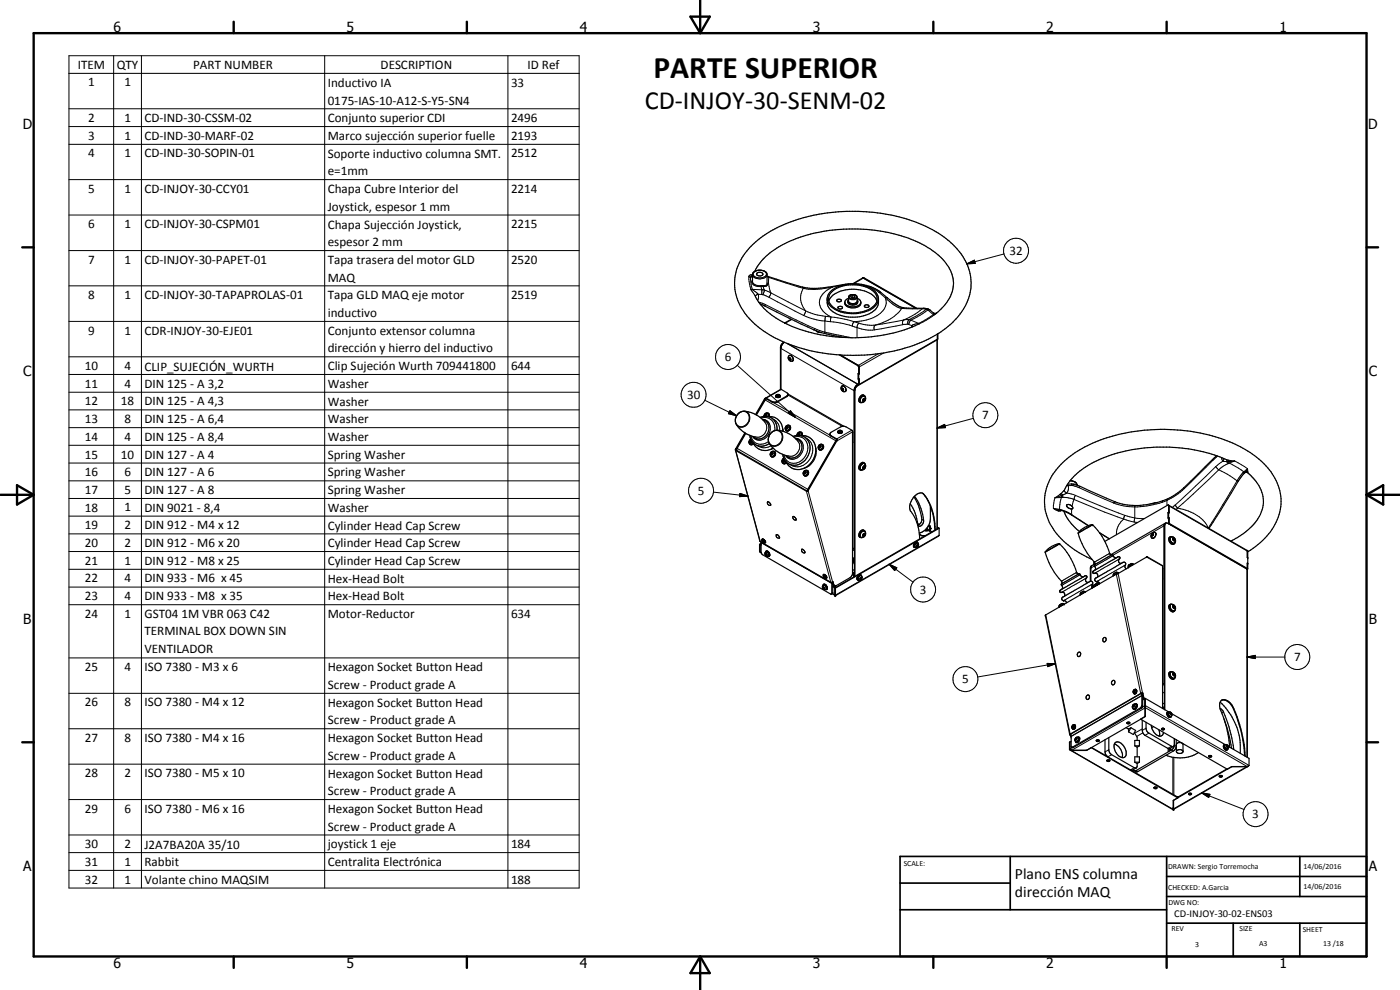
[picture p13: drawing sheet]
<svg xmlns="http://www.w3.org/2000/svg" width="420mm" height="297mm" viewBox="0 0 420 297" stroke-linecap="round" stroke-linejoin="round" font-family="sans-serif">
<defs><g id="words">
<text font-size="9.4" x="196.1" y="23.3">PARTE SUPERIOR</text>
<text font-size="7.9" x="193.5" y="32.8">CD-INJOY-30-SENM-02</text>
<g font-size="4.7">
<text x="304.6" y="263.7">Plano ENS columna</text>
<text x="304.6" y="269.1">dirección MAQ</text>
</g>
<g font-size="4.2">
<text x="34" y="9.6">6</text>
<text x="104" y="9.6">5</text>
<text x="174" y="9.6">4</text>
<text x="244" y="9.6">3</text>
<text x="314" y="9.6">2</text>
<text x="384" y="9.6">1</text>
<text x="6.8" y="38.7">D</text>
<text x="410.6" y="38.7">D</text>
<text x="7" y="112.9">C</text>
<text x="410.8" y="112.9">C</text>
<text x="7" y="187.1">B</text>
<text x="410.8" y="187.1">B</text>
<text x="7" y="261.4">A</text>
<text x="410.8" y="261.4">A</text>
<text x="34" y="290.4">6</text>
<text x="104" y="290.4">5</text>
<text x="174" y="290.4">4</text>
<text x="244" y="290.4">3</text>
<text x="314" y="290.4">2</text>
<text x="384" y="290.4">1</text>
</g>
<g font-size="3.9">
<text x="23.4" y="20.7">ITEM</text>
<text x="35" y="20.7">QTY</text>
<text x="58" y="20.7">PART NUMBER</text>
<text x="114.2" y="20.7">DESCRIPTION</text>
<text x="158.3" y="20.7">ID Ref</text>
<text x="26.4" y="26">1</text>
<text x="37.3" y="26">1</text>
<text x="98.4" y="26">Inductivo IA</text>
<text x="153.4" y="26">33</text>
<text x="98.4" y="31.4">0175-IAS-10-A12-S-Y5-SN4</text>
<text x="26.4" y="36.6">2</text>
<text x="26.4" y="41.9">3</text>
<text x="37.3" y="36.6">1</text>
<text x="37.3" y="41.9">1</text>
<text x="43.4" y="36.6">CD-IND-30-CSSM-02</text>
<text x="43.4" y="41.9">CD-IND-30-MARF-02</text>
<text x="98.4" y="36.6">Conjunto superior CDI</text>
<text x="98.4" y="42">Marco sujección superior fuelle</text>
<text x="153.4" y="36.6">2496</text>
<text x="153.4" y="41.9">2193</text>
<text x="26.4" y="47.2">4</text>
<text x="37.3" y="47.2">1</text>
<text x="43.4" y="47.2">CD-IND-30-SOPIN-01</text>
<text x="98.4" y="47.3">Soporte inductivo columna SMT.</text>
<text x="153.4" y="47.2">2512</text>
<text x="98.4" y="52.6">e=1mm</text>
<text x="26.4" y="57.8">5</text>
<text x="37.3" y="57.8">1</text>
<text x="43.4" y="57.9">CD-INJOY-30-CCY01</text>
<text x="98.4" y="58">Chapa Cubre Interior del</text>
<text x="153.4" y="57.9">2214</text>
<text x="98.4" y="63.2">Joystick, espesor 1 mm</text>
<text x="26.4" y="68.5">6</text>
<text x="37.3" y="68.5">1</text>
<text x="43.4" y="68.5">CD-INJOY-30-CSPM01</text>
<text x="98.4" y="68.6">Chapa Sujección Joystick,</text>
<text x="153.4" y="68.5">2215</text>
<text x="98.4" y="73.9">espesor 2 mm</text>
<text x="302.9" y="76.5">32</text>
<text x="26.4" y="79.1">7</text>
<text x="37.3" y="79.1">1</text>
<text x="43.4" y="79.1">CD-INJOY-30-PAPET-01</text>
<text x="98.4" y="79.2">Tapa trasera del motor GLD</text>
<text x="153.4" y="79.1">2520</text>
<text x="26.4" y="89.7">8</text>
<text x="37.3" y="89.7">1</text>
<text x="43.4" y="89.7">CD-INJOY-30-TAPAPROLAS-01</text>
<text x="98.4" y="84.5">MAQ</text>
<text x="98.4" y="89.7">Tapa GLD MAQ eje motor</text>
<text x="153.4" y="89.7">2519</text>
<text x="98.4" y="95.1">inductivo</text>
<text x="26.4" y="100.4">9</text>
<text x="37.3" y="100.4">1</text>
<text x="43.4" y="100.4">CDR-INJOY-30-EJE01</text>
<text x="98.4" y="100.5">Conjunto extensor columna</text>
<text x="98.4" y="105.7">dirección y hierro del inductivo</text>
<text x="25.4" y="111">10</text>
<text x="37.3" y="111">4</text>
<text x="43.4" y="111.3">CLIP_SUJECIÓN_WURTH</text>
<text x="98.4" y="111.1">Clip Sujeción Wurth 709441800</text>
<text x="153.4" y="111">644</text>
<text x="217.5" y="108.4">6</text>
<text x="25.4" y="116.3">11</text>
<text x="37.3" y="116.3">4</text>
<text x="43.4" y="116.3">DIN 125 - A 3,2</text>
<text x="98.4" y="116.4">Washer</text>
<text x="206.2" y="119.7">30</text>
<text x="25.4" y="121.6">12</text>
<text x="36.3" y="121.6">18</text>
<text x="43.4" y="121.6">DIN 125 - A 4,3</text>
<text x="98.4" y="121.7">Washer</text>
<text x="294.7" y="125.9">7</text>
<text x="25.4" y="127">13</text>
<text x="37.3" y="127">8</text>
<text x="43.4" y="127">DIN 125 - A 6,4</text>
<text x="98.4" y="127">Washer</text>
<text x="25.4" y="132.2">14</text>
<text x="25.4" y="137.6">15</text>
<text x="36.3" y="137.6">10</text>
<text x="37.3" y="132.2">4</text>
<text x="43.4" y="132.2">DIN 125 - A 8,4</text>
<text x="43.4" y="137.6">DIN 127 - A 4</text>
<text x="98.4" y="132.3">Washer</text>
<text x="98.4" y="137.7">Spring Washer</text>
<text x="25.4" y="142.9">16</text>
<text x="37.3" y="142.9">6</text>
<text x="43.4" y="142.9">DIN 127 - A 6</text>
<text x="98.4" y="143">Spring Washer</text>
<text x="25.4" y="148.2">17</text>
<text x="37.3" y="148.2">5</text>
<text x="43.4" y="148.2">DIN 127 - A 8</text>
<text x="98.4" y="148.3">Spring Washer</text>
<text x="209.4" y="148.5">5</text>
<text x="25.4" y="153.5">18</text>
<text x="37.3" y="153.5">1</text>
<text x="43.4" y="153.5">DIN 9021 - 8,4</text>
<text x="98.4" y="153.6">Washer</text>
<text x="25.4" y="158.8">19</text>
<text x="37.3" y="158.8">2</text>
<text x="43.4" y="158.8">DIN 912 - M4 x 12</text>
<text x="98.4" y="158.9">Cylinder Head Cap Screw</text>
<text x="25.4" y="164.1">20</text>
<text x="37.3" y="164.1">2</text>
<text x="43.4" y="164.1">DIN 912 - M6 x 20</text>
<text x="98.4" y="164.2">Cylinder Head Cap Screw</text>
<text x="25.4" y="169.4">21</text>
<text x="37.3" y="169.4">1</text>
<text x="43.4" y="169.4">DIN 912 - M8 x 25</text>
<text x="98.4" y="169.5">Cylinder Head Cap Screw</text>
<text x="25.4" y="174.8">22</text>
<text x="37.3" y="174.8">4</text>
<text x="43.4" y="174.8">DIN 933 - M6 x 45</text>
<text x="98.4" y="174.8">Hex-Head Bolt</text>
<text x="276" y="178.2">3</text>
<text x="25.4" y="180.1">23</text>
<text x="25.4" y="185.4">24</text>
<text x="37.3" y="180">4</text>
<text x="37.3" y="185.4">1</text>
<text x="43.4" y="180.1">DIN 933 - M8 x 35</text>
<text x="43.4" y="185.4">GST04 1M VBR 063 C42</text>
<text x="98.4" y="180.1">Hex-Head Bolt</text>
<text x="98.4" y="185.5">Motor-Reductor</text>
<text x="153.4" y="185.4">634</text>
<text x="43.4" y="190.7">TERMINAL BOX DOWN SIN</text>
<text x="43.4" y="196">VENTILADOR</text>
<text x="25.4" y="201.3">25</text>
<text x="37.3" y="201.3">4</text>
<text x="43.4" y="201.3">ISO 7380 - M3 x 6</text>
<text x="98.4" y="201.4">Hexagon Socket Button Head</text>
<text x="388.4" y="198.4">7</text>
<text x="98.4" y="206.7">Screw - Product grade A</text>
<text x="288.7" y="205">5</text>
<text x="25.4" y="212">26</text>
<text x="37.3" y="212">8</text>
<text x="43.4" y="212">ISO 7380 - M4 x 12</text>
<text x="98.4" y="212">Hexagon Socket Button Head</text>
<text x="98.4" y="217.3">Screw - Product grade A</text>
<text x="25.4" y="222.5">27</text>
<text x="37.3" y="222.5">8</text>
<text x="43.4" y="222.5">ISO 7380 - M4 x 16</text>
<text x="98.4" y="222.6">Hexagon Socket Button Head</text>
<text x="98.4" y="228">Screw - Product grade A</text>
<text x="25.4" y="233.2">28</text>
<text x="37.3" y="233.2">2</text>
<text x="43.4" y="233.2">ISO 7380 - M5 x 10</text>
<text x="98.4" y="233.3">Hexagon Socket Button Head</text>
<text x="98.4" y="238.6">Screw - Product grade A</text>
<text x="25.4" y="243.8">29</text>
<text x="37.3" y="243.8">6</text>
<text x="43.4" y="243.8">ISO 7380 - M6 x 16</text>
<text x="98.4" y="243.9">Hexagon Socket Button Head</text>
<text x="375.8" y="245.5">3</text>
<text x="98.4" y="249.2">Screw - Product grade A</text>
<text x="25.4" y="254.5">30</text>
<text x="37.3" y="254.5">2</text>
<text x="43.4" y="254.6">J2A7BA20A 35/10</text>
<text x="98.4" y="254.6">joystick 1 eje</text>
<text x="153.4" y="254.5">184</text>
<text x="25.4" y="259.8">31</text>
<text x="37.3" y="259.8">1</text>
<text x="43.4" y="259.8">Rabbit</text>
<text x="98.4" y="259.8">Centralita Electrónica</text>
<text x="25.4" y="265.1">32</text>
<text x="37.3" y="265.1">1</text>
<text x="43.4" y="265.2">Volante chino MAQSIM</text>
<text x="153.4" y="265.1">188</text>
</g>
<text font-size="3.1" x="352.4" y="275.2">CD-INJOY-30-02-ENS03</text>
<g font-size="2.4">
<text x="271.2" y="259.7">SCALE:</text>
<text x="350.6" y="260.8">DRAWN: Sergio Torremocha</text>
<text x="391.2" y="260.6">14/06/2016</text>
<text x="350.6" y="267">CHECKED: A.Garcia</text>
<text x="391.2" y="266.7">14/06/2016</text>
<text x="350.6" y="271.4">DWG NO:</text>
<text x="351.6" y="279.3">REV</text>
<text x="372" y="279.4">SIZE</text>
<text x="391" y="279.6">SHEET</text>
<text x="358.7" y="284.1">3</text>
<text x="377.9" y="283.8">A3</text>
<text x="397.1" y="283.8">13 /18</text>
</g>
</g></defs>
<g fill="none" stroke="#000" stroke-width=".35">
<path d="M224.9 74.3a37.3 37.3 0 0 1 20.9-10l.9-.2a59.4 59.4 0 0 1 15-.4 49.8 49.8 0 0 1 17.4 4.9 22 22 0 0 1 11.9 12.9 15.1 15.1 0 0 1-5 15.1 39.9 39.9 0 0 1-23.2 9.6 57.3 57.3 0 0 1-19.9-1l-3.1-.9a32.2 32.2 0 0 1-16.3-10.4 14.8 14.8 0 0 1 1.4-19.6zM225.8 82.8v.1M226.5 81.4l1.9-.3 1.5 .6 .3 .6v2.9M226.5 81.4l-.7 .9v2.2M226.5 81.4a20.6 20.6 0 0 1 11.7-9.5l.6-.3a50 50 0 0 1 37.9 1.7 16.9 16.9 0 0 1 9 9.1 9.6 9.6 0 0 1-2.9 9.9l-2.1 1.8-.4-.1-2.1-1.4-5.5-.1a8.5 8.5 0 0 1-6.4-3.1l-1.9-1.6a14.2 14.2 0 0 0-11.3-2.4l-3.4 .6a23.3 23.3 0 0 1-7.9 .4l-11.6-3.6M226.6 88.8a18.3 18.3 0 0 0 8.9 8.1M227.1 82a.97 .97 0 0 1 1.1-.4 .97 .97 0 0 1 .7 .8 1.17 1.17 0 0 1-1.8-.1zM228.1 91.2l1.3 .5a127.4 127.4 0 0 0 18 8.3l5.7 1.3M235.5 96.9a43.3 43.3 0 0 0 16.4 4.3 52.5 52.5 0 0 0 14.3-.9 41.3 41.3 0 0 0 9.1-2.9M235.5 96.9l.4 .2M237.4 95.8l-1.9 1.1M245 99.3l.6 .4h.8"/>
<path d="M248.2 89.7a4.1 4.1 0 0 0 2.8 4.4 11 11 0 0 0 11.9-1.5 4.2 4.2 0 0 0-2.4-6.5 11.4 11.4 0 0 0-11.3 1.4 3.1 3.1 0 0 0 1 5.1 11 11 0 0 0 12.6-.9l.5-.7 .3-1.2M248.7 90.3a6.1 6.1 0 0 1 5.6-3.4 9 9 0 0 1 8.5 2.7l.4 .7M248.7 90.3a6.1 6.1 0 0 0 5.6 3.5 9.1 9.1 0 0 0 8.5-2.7l.4-.8M248.7 90.3a4.1 4.1 0 0 1 3.4-4.2 10.1 10.1 0 0 1 10.6 2l.5 1.1v1.1M251.2 89.9l.9-.1 .4 .4-.1 .2-.9 .2-.4-.3zM251.6 92.1a.7 .7 0 0 1 .7-.2 .7 .7 0 0 1 .5 .6 .65 .65 0 0 1-.8 .3 .65 .65 0 0 1-.4-.7zM253.6 90.8a2.84 2.84 0 0 0 3.9 .9l.8-.9M254.5 90.4a1.76 1.76 0 0 0 2.9 0M254.7 89.5a1.37 1.37 0 0 0-1.2 1.5 1.37 1.37 0 0 0 1.3 1.2 2.6 2.6 0 0 0 3.5-1.2l-.1-.8-1-.7M254.7 90a1.07 1.07 0 0 0 0 1.2 1.07 1.07 0 0 0 1.2 .4 1.11 1.11 0 0 0 1.2-.4 1.11 1.11 0 0 0 .1-1.2M254.8 88.8a1.57 1.57 0 0 1 2.4 .4v1.1a1.54 1.54 0 0 1-2.5 .2zM255.8 88.7v.6"/>
<path d="M255.8 88.7l-.5 .2 .2 .4 .6 .2 .5-.3-.2-.4M255.8 88.7l.6 .1M255.8 89.3l-.1 .1M255.8 89.3l.3 .1M255.9 85.1l3.3-1.8 16 9.2M256.4 88.8v.5M259 83.4l15.9 9.1M259.4 91.7a.67 .67 0 0 1 .8-.3 .67 .67 0 0 1 .5 .7l-1.1 .1zM229.4 119.8l-2.6 4.5M229.4 119.8l.1 .1M229.5 119.9l-2.6 4.5M229.6 119.5l-.2 .3"/>
<path d="M229.9 119.6l-2.9 4.9M229.9 119.5v.1M229.9 119.6l-.4 .3M229.9 119.5h-.3M233 118.5l-.2 .5M233.4 118.4l-.1 .3M233.4 118.4h.2M233.4 118.6l-.1 .1M233.4 118.4v.2M233.6 118.4l.1 .2-.4 .1M233.6 118.4l-.2 .2M234 118.5a.5 .5 0 0 1 .1 .7 .5 .5 0 0 1-.7 .1l-.5-.2-.1-.3"/>
<path d="M234.2 118.8a.87 .87 0 0 1-1.3 .2M234.3 116.8l2.2 1.4M234.3 116.8l-4.7 2.7M235.1 103l-.7 1.1v12.7M235.3 102.7l-.7 .6-.4 1v12.5M235.4 102.7l-.8 .8-.2 .8M236.4 103.1l21.3 12.3M236.5 118.2v.4l-.3 .4-3.3 1.8-1.1-.1-1.9-1.1M236.5 118.4l-.2 .3-3.2 1.9h-.5h-.8l-1.9-1.1M236.5 118.2l16.7 9.7M236.7 106.8a.95 .95 0 0 1 1.2 .4 .95 .95 0 0 1-.2 1.2 1.03 1.03 0 0 1-1-.5 1.03 1.03 0 0 1 0-1.1zM236.8 107.7l.2-.3 .3 .3v.2l-.3 .1"/>
<path d="M236.8 107.7l.2 .3M237.1 107.6h.1M237.1 107.6l-.3 .1M237.1 107.4v.2M237.1 107.6l.2 .2M237.3 107.9l-.3 .1M251.9 106.5l5.8 3.5v5.4M252.2 106.5l5.6 3.3v2.3h-.2v1.6h.2v1.7M252.5 116a.94 .94 0 0 1 1.2 .3 .94 .94 0 0 1-.1 1.2 1.04 1.04 0 0 1-1-.5 1.04 1.04 0 0 1-.1-1zM252.7 116.8l.2-.3 .2 .3-.2 .3M252.7 116.8l.2 .3M252.9 116.7l.2 .3"/>
<path d="M252.9 116.7l-.2 .1M252.9 116.6v.1M253.1 117l-.2 .1M257.5 115.3l-.6 .4-.6 1.3 .1 48.1M257.6 115.4l-.9 .7-.3 .7v56.2M257.8 115.4h-.1M258.5 119a.82 .82 0 0 1 1.2 .1 .82 .82 0 0 1-.2 1.2 .78 .78 0 0 1-1 .4 .78 .78 0 0 1-.4-1.1zM259.4 118.7a1.37 1.37 0 0 0-1.1 2.1h.3M259.4 118.7l.2 .3M259.4 118.7a1.26 1.26 0 0 0-1.4 .5 1.26 1.26 0 0 0 .2 1.6M259.6 119.8l-.3-.2-.2 .5M259.6 119.8l-.2-.3-.5 .7 .2 .2 .3-.2"/>
<path d="M259.6 119.8l-.2 .4M281.3 100.2v1.6M281.3 101.8l-23.5 13.6M281.5 100.1l-.2 1.7M220.7 135l21.6 12.4M220.7 135l7.4 27.4 21.2 12.3 .6-.1M220.8 134.7l-.1 .3M220.8 134.7h.1M220.9 135l21.2 12.3 .3-.1M220.9 135h-.2M220.9 134.7v.3M223.6 129.9l-2.8 4.8"/>
<path d="M223.7 130l-2.8 4.7M223.7 130l1.3 .6M223.8 130l-2.7 5.1M224.8 132.7a.76 .76 0 0 0 1.2 .6M224.8 132.8a.67 .67 0 0 0 .6 .5 .67 .67 0 0 0 .6-.4M225 132.1l-.2 .6M225 130.6l2.2 .6M225 132.1l-.2 .7M225 130.6l.3 1.2M225.1 132.5h.1M225.1 133.3l.2 .1M225.2 132.5l.1 .2"/>
<path d="M225.2 132.2h.3v.4l-.4-.1M225.2 132.2l-.1 .3M225.2 132.2h.2M225.3 131.8l-.3 .3M225.3 131.8l.7 1M225.4 132.2l-.2 .3M225.4 132.2h.1M225.8 130.9l1.1 .9 1.3 .3M226 133.2l-.6 .2M226 132.8a3.6 3.6 0 0 0 4.9 .3M226 132.9a4 4 0 0 0 6 1.6M226.1 133.1l-.1 .1"/>
<path d="M226.1 133.1l-.1 .2M226.9 124.4a4.7 4.7 0 0 0-5.1-.5 2.92 2.92 0 0 0 .4 4.9l1.5 1.2M226.9 124.4l1.9 1.5M228.8 125.9l.9 1M228.8 125.8l.7 .1 .9 .5 .6 .9M229 126a2.86 2.86 0 0 1 1.8 2.7 2.86 2.86 0 0 1-1.8 2.7 2.12 2.12 0 0 1-2.9-.4M229.3 124.9l1.2 .1M229.3 124.9l-1.2 .4M229.5 124.3l-.2 .6M229.5 124.3l.7-.3a.68 .68 0 0 1 .5 1M229.5 124.3l-.1 .2M229.6 124.6l.1 .1"/>
<path d="M229.7 124.4h.3l-.1 .4-.2 .1-.1-.3M229.7 124.4l-.1 .2M229.7 124.7l.1 .2M229.7 124.4l.2 .1M229.9 124.5l-.2 .2M229.9 124.5h.1M230.5 124h.1M230.5 125a3.7 3.7 0 0 1 2.7 4.1M230.6 124l-.6-.1-.5 .4M230.6 124l.2 1M230.6 124l.3 .4v.6M230.6 125a4 4 0 0 1 4.3 4.4"/>
<path d="M231.3 135.8l-.1 .5M231.4 135.7l-.1 .1M231.4 135.7l.6-.3 .6 .3M231.5 135.6l-.2 .2M231.5 136.1l.1 .1M231.6 135.9l-.1 .2M231.6 135.9l.2-.1 .1 .3-.1 .2-.2 .1-.1-.3M231.6 136.2l.1 .1M231.6 135.9h.1M231.7 135.9l-.1 .3M231.7 135.9h.2M232.3 135.6h.1"/>
<path d="M232.3 135.6h-.8M232.3 135.6a.74 .74 0 0 1 0 1.2 .74 .74 0 0 1-1.1-.5M232.4 135.4a.86 .86 0 0 1 .1 1.3 .86 .86 0 0 1-1.3 0v-.4M232.7 135.8a.93 .93 0 0 1-.2 1 .93 .93 0 0 1-1 .2M234.9 137.8l-.2 .6 .1 .5 .3 .2M234.9 136.3l2.2 .6M234.9 136.3l.6 1.8M234.9 137.8a.68 .68 0 0 0 0 1 .68 .68 0 0 0 1.1-.2M235 138.2h.1M235 137.6l.2-.1-.3 .3zM235 139.1h.1M235.1 139.1h.1"/>
<path d="M235.1 138.2l.1 .2M235.2 137.9l-.2 .3M235.2 137.9h.2l.1 .2M235.2 137.9l.1 .1M235.3 139.1h.2M235.3 138l-.2 .2M235.3 138h.1M235.5 138.1l-.4 .3-.1-.2M235.5 138.1l.4 .5M235.7 136.7l1.1 .8 1.3 .3M235.8 128.1l-.1 .4M235.8 128.1l-.1 .3"/>
<path d="M235.9 138.9l-.5 .3-.3-.1M235.9 139l-.3 .1M235.9 127.9l-.1 .2M235.9 127.9l.2-.2a.8 .8 0 0 1 1.1 .5 .8 .8 0 0 1-.6 1 .8 .8 0 0 1-.9-.7M235.9 138.6l.1 .3M236 128.3l.1 .1M236 138.8l-.1 .1M236 129.2l.6 .1M236 127.8l-.1 .1M236 138.9l-.1 .1M236.1 128.4l.1 .1M236.1 127.8h.7"/>
<path d="M236.1 128.1l.4 .2-.5 .3v-.3M236.1 128.1l-.1 .2M236.1 128.1h.2M236.3 128.1l-.2 .3M236.3 128.1h.1M236.8 127.8h.1M236.8 127.8a.74 .74 0 0 1 0 1.2 .74 .74 0 0 1-1.1-.6M236.9 127.6l.4 .5-.1 .6M237 128.9l-.3 .3M238.7 131.5l1 .2 1.2 1.3M238.9 131.7a2.8 2.8 0 0 1 1.8 2.5 2.8 2.8 0 0 1-1.4 2.7 2.29 2.29 0 0 1-3.3-.2M239.3 130.2v-.2a.73 .73 0 0 1 1.3 0l-.1 .7"/>
<path d="M239.5 130.3l.1 .3M239.5 130.3l.1 .1M239.6 130.6l.9 .1M239.6 130.6l-1.6 .4M239.6 132.6a8.4 8.4 0 0 0-7-3.4 2.91 2.91 0 0 0-2 2.4 2.91 2.91 0 0 0 1.5 2.9l1.5 1.2 1.3 .6M239.6 130.4l.1 .2M239.6 130.1l-.1 .2M239.6 130.1l.4 .2-.4 .3M239.6 130.1l.2 .1M239.8 130.2l-.2 .2M239.8 130.2h.1M240.4 129.7h.1"/>
<path d="M240.5 130.7a4 4 0 0 1 2 6 4.2 4.2 0 0 1-6.4 2.1l-.2-.2M240.5 129.7a.93 .93 0 0 0-1.3 .9M240.5 129.7l.2 .6v.4M240.5 129.7l.2 .3v.7M240.8 130.7a4.3 4.3 0 0 1 3.7 6.1 5.1 5.1 0 0 1-7.2 3.4l-1.3-1.3M240.8 130.7h-.3M245.9 134l.1 .1M246 134.1l.1 .1M246 133.8l-.1 .2M246 133.8h.2v.4l-.3 .1v-.3M246 133.8l.2 .1M246.2 133.9h.1"/>
<path d="M246.2 133.9l-.2 .2M246.7 133.5l-.8 .1M246.7 133.5h.1M246.7 133.5a.74 .74 0 0 1 0 1.2 .74 .74 0 0 1-1.1-.5l.1-.4M246.8 133.3v.1M246.8 133.4a.9 .9 0 0 1 .2 1.2 .9 .9 0 0 1-1.1 .3M246.9 133.4l-.5-.1-.7 .5M246.9 133.4a.87 .87 0 0 1 0 1.3 .87 .87 0 0 1-1.3-.1l.1-.8M249.1 130.3l.3 .4 1.7 1M251 132.2l.1 .1M251 132.2l-8.6 15M251.1 131.7v.6"/>
<path d="M251.1 132l-.1 .2M251.1 131.7h.1M251.1 132.3l-8.6 14.9M251.4 129.7l.4 .3h.6l.4-.3M251.4 129.7l.6 .3 .8-.3M251.7 129.2a.53 .53 0 0 1 .7-.1 .53 .53 0 0 1 .1 .7 .53 .53 0 0 1-.7 .1 .53 .53 0 0 1-.1-.7zM251.7 129.3l-.3 .4M252 129.2v.2l.3-.1v-.1M252 129.2h.3M252 129.3v.1M252 129.2v.1M252.3 129.2l-.3 .1"/>
<path d="M252.5 129.3l.3 .4M253.2 127.9l2.6 1.3M253.2 127.9l-.9 .2-3.2 1.9 .1 .8 1.9 1.1-8.8 15v.5M255.8 129.3l.1 .2M255.8 129.2v.1M255.9 129.5v42.6l-.5 1-.4 .3-4.1 2.4-.5-.1-.4-1.2-.1 .1M255.9 129.5v3.4M258.5 139.3a.82 .82 0 0 1 1.2 .1 .82 .82 0 0 1-.2 1.2 .81 .81 0 0 1-1.2 .3 .81 .81 0 0 1 0-1.2zM259.1 120.1h-.2M259.1 120.1l.3 .1M259.2 138.9a1.52 1.52 0 0 0-1.1 2.1M259.3 139.9l-.2 .4"/>
<path d="M259.3 139.9l.3 .1M259.6 139.3a.79 .79 0 0 0-.7-.6 .79 .79 0 0 0-.8 .6 1.1 1.1 0 0 0 .1 1.7M365.1 136.7l-9.8 9.6a21.4 21.4 0 0 1-18.5 5 117.8 117.8 0 0 1-13.5-5.7l-1.7-.4-1.2 .1M367.6 137.7a49 49 0 0 0-16.6-3.5h-3.8a40.2 40.2 0 0 0-23.7 7.6l-2.1 2.1-1 1.4M230.3 150.6l.2-.1a1.04 1.04 0 0 1 .7 1.1 .8 .8 0 0 1-.9-1zM238 155a.81 .81 0 0 1 .8 1 .8 .8 0 0 1-.8-1zM241.2 141.6a.84 .84 0 0 1 1.2-.2 .84 .84 0 0 1 .2 1.2 .84 .84 0 0 1-1.2 .1M241.2 141.6l-.1 .4M241.3 141.4l-.1 .2M241.4 141.9h.1M241.5 141.3h.7M241.5 141.9l.1 .1"/>
<path d="M241.5 141.6l-.1 .3M241.5 141.6h.3v.2l-.1 .2-.2 .1-.1-.2M241.5 141.6h.1M241.6 141.6l-.1 .3M241.6 141.6h.2M242.2 141.3h.1M242.2 141.3a.74 .74 0 0 1 0 1.2 .74 .74 0 0 1-1.1-.4M242.3 141.1l.2 .2M242.4 147.2h.1M242.5 147.2h.1M242.5 141.4a.83 .83 0 0 1-.3 1.2 .83 .83 0 0 1-1.1-.4l.1-.6M242.5 147.2l-.2 .2"/>
<path d="M258.1 141h.5M258.5 159.6a.82 .82 0 0 1 1.2 0 .82 .82 0 0 1-.2 1.2 .78 .78 0 0 1-1 .5 .78 .78 0 0 1-.4-1.2zM259.1 140.3l-.2 .1M259.1 140.3l.3 .2M259.4 159.2a1.42 1.42 0 0 0-1.3 2M259.4 159.2l.2 .4M259.4 159.2a1.24 1.24 0 0 0-1.4 .5 1.24 1.24 0 0 0 .2 1.5M259.6 140l-.2-.2-.5 .6 .2 .2 .3-.1M259.6 140l-.2 .5M274.3 149.1a13.8 13.8 0 0 1 2.3 7.4l-.4 .6-.7 .5M274.5 148.9a13.4 13.4 0 0 1 2.6 7.9 1 1 0 0 1-.5 .9 1 1 0 0 1-1.1-.1 14.5 14.5 0 0 0-2.3-6.5M275.4 157.1l.5 .3"/>
<path d="M276.9 148a3.5 3.5 0 0 0-3.6 2.9 3.2 3.2 0 0 0 .9 3.7 14.5 14.5 0 0 1 1.8 7.1M276.9 148a6.4 6.4 0 0 1 2.3 3.7M276.9 148a15.7 15.7 0 0 1 3.8 11M277.6 159.1l.1 .1M277.7 159.2h.2M277.8 158.8l.1 .2-.2 .2M277.9 158.8l-1.1 .8-.9 .3M277.9 158.7v.5M278 159.2h.3M278.2 158.5l-.3 .3M278.2 158.5l.1 .5-.4 .2M278.2 158.4l.2 .3-.1 .5"/>
<path d="M278.6 157.8l.2 .1M278.6 157.8l.3 .1M278.7 159l1 .6M278.8 157.9l.2 .3M278.8 157.9h.1M278.8 158.9l.2 .1M278.9 158.9h.1M278.9 157.9l.1 .1M279 158.2v.1M279 159h.1M279 158l.2 .5M279 158v.2"/>
<path d="M279 158.3l.2 .2M279 158.3v.5M279 158.8l-.7 .4M279 158.8v.1M279.1 157.8h.1M279.1 157.8l-.1 .1M279.2 151.7v4a4.9 4.9 0 0 1-1 2.8M279.2 151.7l.8 2.5 .6 4.8M279.2 158.5v.1M279.2 158.6l-.2 .3M279.2 158.6l-.2 .2M279.3 158.6h.1"/>
<path d="M279.4 158.6h.1M279.4 158.6l-.4 .4M281.3 158.6v-56.8l-23.8 13.9-.8 .7-.1 .7v55.8M281.3 158.4h.4M281.3 158.2l.4 .2M281.7 158.4l-31.1 18M281.7 158.4l.1 .1M281.8 158.5v2.1l-.2 .3-30.8 17.8M281.8 158.5l-31.1 17.9M317.8 153h.1M317.8 153l3 1.1 5.7 3.6M319.3 153.4a13.5 13.5 0 0 0 4.6 6"/>
<path d="M320.2 151.5l.7-.1 .7 .4a.5 .5 0 0 1 .4 .4 .5 .5 0 0 1-.2 .5l-1.3-.4-.4-.5zM320.4 145.3l-.8 1.3M321.2 144.2l1.4 .4 .6 1M330.1 159.9l2.8 1.8M346 159.8a.61 .61 0 0 1 .7 0 .61 .61 0 0 1 .2 .8l-.5 .7a.61 .61 0 0 1-.7 .1 .61 .61 0 0 1-.3-.6zM346.7 159.8h.1M347.2 150.8l-1.9 .4M349.6 157.1l-.3 .4 .2 48.3M349.6 157.1l-.1 55.8M349.7 157l-16.3 9.4M349.7 157h.8l23.8 13.8M349.8 157l-.2 .1"/>
<path d="M349.9 156.9l-.3 .6v55.5M350.7 151.6v5.4M350.7 157.1l23.5 13.6 .1-.1M350.7 157h.1M350.7 157l-.2 .1M350.7 157.1l.6 .4M350.8 151.6v2.2h-.2v1.6h.2v1.6M350.8 151.6l23.5 13.5M350.8 151.6h-.3l-18.9 10.8M350.8 157l-.1 .1M350.8 157l23.5 13.6M374.4 141.8a1.18 1.18 0 0 0-1.6 .9l-10 15.8"/>
<path d="M374.4 141.8h.1M374.4 141.8l.7 .7a9.9 9.9 0 0 1 2.4 13.1 20.4 20.4 0 0 1-8.1 6.7M228 165.4l.5 .5M228 165.4l.1 .1M228 163.3v2.1M228 163.3l.1 .1M228.1 165.5v.1M228.1 163.4h.3M228.1 163.4v2.1M228.1 163.4l.3 .2M228.4 163.2l-.3 .2M228.4 163l-.4 .3"/>
<path d="M228.4 162.6l.1 3.3M228.5 165.9l.4 .6 20.5 11.8 .2-.2v-3.3M228.7 162.1l.1-.1a.67 .67 0 0 1 .8 .8M228.7 162.1l.1-.4a.87 .87 0 0 1 .8 1.2M228.7 161.8a.94 .94 0 0 1 .9 1.1M228.7 162.1l.3 .6M228.9 162.6l.7 .3M229 162.4l-.2-.1 .3 .2-.1 .2M229.1 162.6l-.1 .1M229.6 162.8l-.2 .1M229.6 162.7h.1M229.8 165.7a.54 .54 0 0 1 .5-.4 .54 .54 0 0 1 .5 .5l.2 1-.5 .1"/>
<path d="M229.8 166.4l.1 .2M229.9 165.5l-.1 .1M229.9 165.5h.4M229.9 166.2l-.1 .2M229.9 166.2l.2 .2-.2 .2M229.9 166.3l.2 .2M229.9 166.3l-.1 .1M229.9 166.2v.1M230 165.5a.75 .75 0 0 0-.3 1 .75 .75 0 0 0 1 .3M230.1 165.5l.2 .1M230.1 165.5l.1 .1M230.1 166.5l-.2 .1"/>
<path d="M230.2 165.6l.6 .7M230.3 165.7a.75 .75 0 0 1 .4 1.1M230.3 165.5v.2M230.3 165.5v.1M230.3 165.7l.5 .7M230.7 166.8l-.1 .1M230.8 166.3l-.1 .5M230.9 166.9h-.1M233 160.4l.5 .1 .5 .7a.6 .6 0 0 1-.7 .2 .6 .6 0 0 1-.4-.5zM240.6 164.8l.5 .2a.5 .5 0 0 1 .4 .4 .5 .5 0 0 1-.2 .5l-.6-.4zM247 176.5v.1M247 176.4l.2-.3 .1 .2-.1 .3"/>
<path d="M247 176.4l.2 .2M247.1 172.6a.6 .6 0 0 1 .7 .1 .6 .6 0 0 1 .2 .7M247.1 172.6v-.1a.82 .82 0 0 1 1 .9M247.1 172.6l.2 .8h.8M247.1 175.6h.5l.5 .8M247.2 172.4l.5 .2 .4 .8M247.2 175.3a1.08 1.08 0 0 1 .9 1.6h-.3M247.2 176.3l.1 .2-.1 .1M247.2 176.3l-.2 .1M247.2 173.1l.1-.1 .1 .3M247.2 176.1v.2M247.2 173.1l.2 .2"/>
<path d="M247.3 175.3l-.3 .3M247.3 173l-.1 .1M247.5 173.2l-.1 .1M247.6 175.5a.71 .71 0 0 0-.7 .9 .71 .71 0 0 0 1.1 .3M247.6 175.6a.67 .67 0 0 1 .5 .5 .67 .67 0 0 1-.2 .7h.1M247.6 175.5v.1M247.6 175.5h-.3M247.6 175.6l.5 .9M247.9 173.4l-.1 .1M247.9 173.4h.1M248 173.4h-.1M248.1 176.4l-.1 .3"/>
<path d="M248.1 173.4h.1M249.7 178.1l.8 .5M249.9 174.6v.1M249.9 174.6v3.3l-.4 .3M249.9 174.6l.2 .9M249.9 175.9l.8 .4M249.9 176l.7 .4M249.9 175.3l.2 .2M250.1 175.5l.4 .2M250.5 178.6h.1M250.6 178.5l-.1 .1M250.6 175.8v.4"/>
<path d="M250.6 176.4v2.1M250.6 175.9l.1 .1M250.6 178.5l.1 .1M250.6 176.4h.1M250.6 178.5v.1M250.7 175.8v.5M250.7 176.3l-.1 .1M250.7 178.6l.1 .1M250.7 176.4l.1 2.3M250.7 178.6h.1M255.9 164.9l.5 .3M255.9 167.1l.2 .7-.2 1.6"/>
<path d="M255.9 171.7l.5 .2M255.9 172.3h.3v.4M255.9 171.9l.5 .1M256.3 172.1h.1M256.4 172.1l-.3 .4M256.4 172.2l-.2 .4 .1 .5M256.4 170.9l-.5 .3M256.4 172v.1M257.3 174h.5M257.6 174h.1M258.1 173.6l.1 .2 .2-.1M258.1 161.2l.5 .1"/>
<path d="M258.2 173.4l.2-.2 .1 .2M258.2 173.4l-.1 .2M258.3 172.5a1.09 1.09 0 0 0-.9 1.5M258.3 173.5l-.2 .1M258.3 173.5l.1 .2M258.3 173.4v.1M258.3 173.3l.2 .1M258.3 173.3v.1M258.4 172.7a.87 .87 0 0 0-.8 1.3M258.4 172.7a.78 .78 0 0 0-.9 .3 .78 .78 0 0 0 .1 1M258.4 172.7a.77 .77 0 0 1 .2 .9 .77 .77 0 0 1-.9 .4M258.5 172.8a.77 .77 0 0 0-.9-.3 .77 .77 0 0 0-.4 .9l.1 .6"/>
<path d="M258.5 173.4l-.1 .3M259.1 160.6h-.2M259.1 160.6l.3 .1M259.6 160.3l-.2-.2-.5 .6 .2 .2 .3-.2M259.6 160.3l-.2 .4M259.6 160.3l-.3-.2-.2 .5M274.6 163.1l.4-.3 .4 .1a.91 .91 0 0 0-.8 1.3l-.2-.3zM275.2 163.7l-.1 .1M275.2 163.7l.2 .2M275.3 162.7a.97 .97 0 0 0-1 .4 .97 .97 0 0 0 .1 1.2M275.4 162.7a.99 .99 0 0 0-1 .5 .99 .99 0 0 0 .1 1.1h.2M275.4 162.7a.86 .86 0 0 1 .2 1 .86 .86 0 0 1-1 .5"/>
<path d="M275.4 162.9l.1 .1M275.5 163.6h-.3l-.1 .2 .3 .1M275.5 163.6l-.1 .3M275.5 163.6l-.2-.1-.1 .2M277.7 160.7h-1.1l-.7-.4 .8 .5h.9M318.6 175.2l-.1 .2a1.03 1.03 0 0 1 .2 1.4M318.9 179.2a.54 .54 0 0 0-.3 .5 .54 .54 0 0 0 .5 .5l.7 .2 .3 .5M319 179.2h-.1M323.8 172.2l-5.2 3M324.3 178.4l-.1 .1M324.4 177.8h.1M324.4 177.8l-.1 .6"/>
<path d="M325.2 173.1a1.28 1.28 0 0 1-1.3-1l-.6-.1a20 20 0 0 0-5.4-8.9 6.4 6.4 0 0 0-4.2 2.6 22.9 22.9 0 0 0 5 9l-.1 .5M325.6 177.6a.72 .72 0 0 0-1.2 .2M325.6 172.8l-6.8 3.9a.68 .68 0 0 0-.5 1.1 .83 .83 0 0 1 1 .1 .83 .83 0 0 1 .1 1M325.7 172.8l.5 .1v.3a.83 .83 0 0 0-.4 .9 .83 .83 0 0 0 .8 .7M325.7 172.8h-.1M325.8 177.6l-1.5 .8M327.1 174.5l-8.1 4.7M327.1 174.5h.1M327.1 174.5l.4-.1a.67 .67 0 0 1 .5 .5 .67 .67 0 0 1-.3 .7v.4M327.4 170.1v.3M327.4 170.2v4.2M327.5 169.8l-.3 .6v4"/>
<path d="M327.5 169.8h.1M327.5 169.9l-.1 .2M327.7 176.4h.1M327.7 176.4v.1M327.7 167.8l.8 1v.7M327.7 176l.1 .3M328.2 168.4v1M328.5 169.5l-.1 .2a.97 .97 0 0 1 .2 1.4M328.6 175.4l-.9 .6M328.6 175.4h.1M328.6 175.4l.5 .2M328.6 169.2l-1.1 .7"/>
<path d="M328.8 173.5h.1M328.9 173.4l-.3 .3v.5l1.2 .6M329.2 175.5h.1M329.2 175.5l-1.5 .9M329.3 175.5v.1M329.8 174.8l-1.1 .5M329.8 174.8l.2 .4M330 175.1l-.7 .4M333.7 166.5l.3 .1 .4 .6 .7 .1M333.7 166.5l-5.2 3M333.7 166.5l-.5-.2a20 20 0 0 0-5.4-8.9 5.6 5.6 0 0 0-4.2 2.6l1.6 4.1 2.5 3.7M334.9 171.7l-.2 .1a.71 .71 0 0 0-.5 .9h-.1"/>
<path d="M334.9 171.7h.1M334.9 171.7l.6 .2M335.5 172.1h-.1M335.5 171.9h.1M335.7 172l-.1-.2-1.5 1M336.5 169a.83 .83 0 0 1-.8-.6 .83 .83 0 0 1 .4-.9v-.2a.98 .98 0 0 0-1.4 .3l-6.2 3.5a.47 .47 0 0 0-.6 .5 .47 .47 0 0 0 .6 .4 .74 .74 0 0 1 .9 .3 .74 .74 0 0 1-.1 .9M337 168.7l-8.1 4.7M337 168.7h.1M337 168.7h.5l.4 .3a1.24 1.24 0 0 0 .1 1.7M340 169.3l-.4-.2-.8 .4-.1 .6M340.1 169.2h.1M340.1 169.2l-1.5 .9 .1 .2"/>
<path d="M340.1 169.2l.1 .2M344.2 167h.1M344.2 167l-30.5 17.6 7.3 35.8M344.2 167l4.7 2.8-.1 42.7M344.2 167l-.2 .2M345.7 160.4v.3h.2M345.7 160.4l.2 .1M345.9 160.1l-.2 .3M345.9 160.1l.2 .1-.2 .5M345.9 160.5v.2M345.9 160.1l.2 .2M346.1 160.3l-.2 .2"/>
<path d="M348.9 170.3v3.6M351.2 161.1a1.23 1.23 0 0 0-.2 1.5 1.23 1.23 0 0 0 1.4 .6M351.2 161.1a1.42 1.42 0 0 0 1.2 2.1M351.2 161.1h.4M351.3 161.2a1.02 1.02 0 0 1 1.3 .5 1.02 1.02 0 0 1-.5 1.4 1.29 1.29 0 0 1-.8-1.9zM351.9 161.7l.2 .4 .4 .2 .1-.2M351.9 161.7l.2 .1M352.1 161.8l.2 .4M352.5 161.6l-.4-.2-.2 .3M352.5 161.6l.1 .5M352.5 161.6l-.4 .2M352.6 162.1l-.3 .1"/>
<path d="M352.6 162.8l-.2 .4M369.5 168h.1M374.3 170.8v56.4M374.3 165.1l.2 2.3M374.3 165.1l.2 .2v5.4M374.3 170.6l.2 .1M374.3 170.6l-.2 .1M374.5 165.6a18.8 18.8 0 0 0 10-14.3 17.7 17.7 0 0 0-8.6-15l-2.1-1.4a52.6 52.6 0 0 0-30.4-5.8l-3.9 .5a38.3 38.3 0 0 0-21.1 9.7 15 15 0 0 0-.1 22.2l4.2 3.5 5.2 2.9M374.5 169h-.2v1.6M374.5 170.7l-.2 .1M317.8 182.1h.1M317.8 182.1v.1"/>
<path d="M317.9 182h.1M318.7 181.1l-.8 .5v.4M318.7 181.1h.1M318.7 181.1l.5 .2M319.4 181.3l-1.6 .8M323.5 195.8l.2-.1a.66 .66 0 0 1 .7 .6 .66 .66 0 0 1-.6 .7 .68 .68 0 0 1-.5-.5 .68 .68 0 0 1 .2-.7zM331.2 191.4a.62 .62 0 0 1 .9 .5 .62 .62 0 0 1-.8 .7l-.3-.6zM351.2 181.4a1.21 1.21 0 0 0-.2 1.5 1.21 1.21 0 0 0 1.4 .5M351.2 181.4l-.2 .6 .4 .9M351.6 181.3a1.03 1.03 0 0 1 1.1 .8 1.03 1.03 0 0 1-.6 1.2l-.7-.4M351.6 181.3l-.3 .2a1.27 1.27 0 0 0 1.2 1.8l.1-.3M351.6 181.3l-.4 .1"/>
<path d="M351.9 182h.2M352.1 182l.1 .4M352.2 182.4h.1M352.5 181.9l-.4-.2-.2 .2 .6 .6 .1-.2M352.5 181.9l.1 .4M352.5 181.9l-.4 .1M352.6 182.3l-.3 .2M321.8 218l.2 .2M321.8 218l.2 .1M322 218.1v.1M322 218.8h.2M322.1 217.8l-.1 .4"/>
<path d="M322.1 217.8l-.3 .2M322.1 217.9l-.1 .2M322.4 217.4l-.6 .3M322.4 217.4l.2 .1M322.4 217.4l.1 .1M322.5 217.5l.3 .7-.4 .5M322.6 217.6l.1 .3M322.7 218.1l-.6 .7a.57 .57 0 0 1-.4-.8 .57 .57 0 0 1 .9-.2v.4a.46 .46 0 0 1-.4 .4 .46 .46 0 0 1-.5-.2M326.2 208.7l.1-.1a.6 .6 0 0 1 .7 .7 .6 .6 0 0 1-1 .4v-.6zM333.8 204.3l.5-.2a.7 .7 0 0 1 .3 .9 .7 .7 0 0 1-.8 .4l-.2-.8zM337.9 218.3l.8 .4M338.2 216.8l.4 .2 .4-.2"/>
<path d="M338.2 216.8l.6-.1 .3 .2a.53 .53 0 0 1-.9 .1zM338.7 218.7v.9M339.4 218.4l1.4 .8-.7 1.2-1.4-.8M339.4 218.4l-.7 1.2M339.4 218.4l-.7 .3M340 211.8l.2 .1M340.1 212.6h.1M340.1 212.6l.2 .1M340.2 211.5h.2v.3l-.4 .2v-.2M340.2 211.5l-.2 .3M340.2 211.5l.2 .2-.2 .2M340.2 211.9v.1"/>
<path d="M340.2 207.4l.2 .2M340.2 207.4h.1M340.3 207.2l-.1 .2M340.3 207.2l.2 .1M340.3 207.4l.1 .2M340.4 219.8l.9 1.4v1M340.5 207.3l-.2 .1M340.5 207.3h.1M340.5 207.3l-.1 .3M340.8 206.8a.72 .72 0 0 1 .2 .8 .72 .72 0 0 1-.7 .5l-.2-.5M340.8 211.2h.3M340.8 206.8l-.5 .3"/>
<path d="M340.8 206.8a.72 .72 0 0 1 .3 .8 .72 .72 0 0 1-.7 .6M340.9 211.3l.1 .1M341 211.4l-.6-.2a.84 .84 0 0 0-.3 1.4M341 211.4a.99 .99 0 0 1-.7 1.2M341 211.4l.2 .3-.2 .6-.5 .4-.4-.1M341.1 211.2a.93 .93 0 0 1 0 1.1 .93 .93 0 0 1-1 .4l-.1-.2M341.1 211.2h.1M342.4 208l-21.4 12.4M342.5 208.1h.1M342.5 208.1l-21.2 12.2M342.5 208.1l.2 3.7-.4 .6-20.5 11.8-.3-.2-.2-3.7M342.5 208.1h.3"/>
<path d="M342.8 216.1v3.1l.5 1.1 7.3 4.3M342.8 208.1l.1 3.9-.2 .4-20.6 11.9-.5-.1M342.8 208.1l.5 1.7M343 208l.5 1.7M343 208l-.2 .1M343 208h-.6M343.6 211.8v.6M343.6 209.7v2.1M343.6 209.7l-.7 .3M343.6 211.8l.1 .2M343.7 212v2.9l-1.4 .9 26 15 1.5-.8h4.5M343.7 212l-.1 3.1-17.4 10-4.7-.1"/>
<path d="M343.7 214.8l-.1 .1M343.7 209.5v2.3M343.7 211.8v.5M343.7 211.7l-.1 .1M343.7 209.5l-.1 .2M343.7 209.5l7 4.1M343.9 216.7v2l.7 1.1 7 4.1 .5 .1 .4-.6M345.5 217.6a4 4 0 0 0 2.4 3.3M347.8 218.9l.3 1.4-.2 .6M348.6 218.7l.5 .2M348.9 210.9l.6 .3M349 218.5l.1 .4"/>
<path d="M349 218.5l.4 .1 .1 .3-.6 .1-.3-.3M349 218.5l-.4 .2M349.2 219.7a1.05 1.05 0 0 1-1.3 1.2M349.4 212h.1M349.5 218.7l-.4 .2M349.5 211.9l-.5 .7M350.5 213.6a.9 .9 0 0 0-.1 1.1 .9 .9 0 0 0 1.1 .4v-.2M350.7 213.7a.81 .81 0 0 0-.2 .9 .81 .81 0 0 0 .9 .4M350.7 213.7a.9 .9 0 0 0 .7 1.3M350.8 213.6h-.2a.96 .96 0 0 0 .4 1.6h.1M350.8 213.6l.5 .1 .4 .4M350.8 213.6l-.1 .1"/>
<path d="M351.2 201.6a1.21 1.21 0 0 1 1.3 .3 1.21 1.21 0 0 1 .2 1.3M351.2 214l.1 .1M351.2 201.6a1.24 1.24 0 0 0-.2 1.5 1.24 1.24 0 0 0 1.4 .6M351.2 201.6a1.4 1.4 0 0 0 1.2 2.1M351.3 214.1l.1 .3 .2-.2M351.4 215.2l-.2 .1M351.4 214l-.2-.1v.4l.2 .1 .2-.2M351.4 214l.2 .2M351.4 214l-.1 .1M351.6 201.5a1.02 1.02 0 0 0-.3 1.4 1.02 1.02 0 0 0 1.3 .4l.1-.1M351.7 214.1v.5l-.3 .4M351.7 214.2l16 9.2"/>
<path d="M351.9 202.2l.6 .6 .1-.2M351.9 202.2l.2 .1M352.1 202.3l.2 .4M352.5 202.1l-.4-.2-.2 .3M352.5 202.1l.1 .5M352.5 202.1l-.4 .2M352.6 202.6l-.3 .1M352.6 203.3l-.2 .4M366.2 212.6l.5 .4a32.8 32.8 0 0 1 3.5 11.9M366.2 210.7a19.2 19.2 0 0 1 6 15.3M366.8 210a2.29 2.29 0 0 0-.4 3.2 31.7 31.7 0 0 1 2.6 11M366.8 210a3.5 3.5 0 0 1 3.4 2.7 39.9 39.9 0 0 1 3.3 14.1"/>
<path d="M366.8 210l-.2 .1M366.8 210a3.4 3.4 0 0 1 3.5 2.6 42.2 42.2 0 0 1 3.4 14.3M367.3 215.6l1.7 5.6 .6 3.3M321 224.8l.2 .3M321 220.4l.3 .1M321.1 224.7v.1M321.1 222.6v2.1M321.1 224.7l-.1 .1M321.1 222.6l-.1 2.2M321.1 224.8h.1M321.2 225.1l4.8 .1M321.2 224.8l.1 .2"/>
<path d="M321.2 225.1l30.8 17.8 .1-.1M321.2 224.8l.3 .2M321.3 220.4v.1M321.3 220.5l.2 .9M321.3 220.3v.1M321.5 222.4l-.4 .2M321.5 225v.2M322.8 221.7l.1 .1M322.9 221.3a.7 .7 0 0 1 1 .7 .7 .7 0 0 1-1 .5 .82 .82 0 0 1 0-1.2zM322.9 221.5l.2 .2-.2 .3-.1-.3M322.9 221.5l-.1 .2M322.9 221.8l.1 .1"/>
<path d="M322.9 221.5l.2 .1-.2 .2M323.5 221.2l.2-.1a.87 .87 0 0 1 .2 1.1 .87 .87 0 0 1-1.1 .4v-.1M323.8 221.3a.96 .96 0 0 1-.9 1.2M326 225.2l1.5-.9 26 15.1M326 225.1v.1M327.6 224.3l4.9 2.8M329 222.1l.2 .2 .7-.2M329.1 222.1a.4 .4 0 0 1 .5-.1 .4 .4 0 0 1 .2 .4h-.7zM331.6 221.9v3.7l.2 .7 .7 .8M332.2 228.1l.4 .2 .5-.2M332.2 228.2v.1M332.5 227.1l21 12.1"/>
<path d="M332.8 221.3v3.9l.6 1.1 7.2 4.1 .6-.1 .1-1.2M333.1 228.1l-.5-.1-.4 .2M333.1 228.1l-.3 .4-.6-.2M334.4 223.3a3.6 3.6 0 0 1 2.4 4M334.7 222.8a2.49 2.49 0 0 1 3.1 2l.2 1.7a1.19 1.19 0 0 1-.9 .9 1.19 1.19 0 0 1-1.2-.5 3.3 3.3 0 0 1-1.2-4.1zM340.1 230.9l.3 .4M340.6 223.8v-1.6h1.4v1.6M340.6 228.7v-1.6h1.4v1.6M340.6 228.7h1.4M340.6 228.7l.7 .4M340.6 223.8h1.4M340.6 223.8l.7 .4"/>
<path d="M341 230.4l-1.1 .7-.6-.1M341.3 224.2v2.9M342 228.7l-.7 .4M342 223.8l-.7 .4M346.3 236.3l.4 .3h.4l.1-.3M346.4 236.3l.1 .2 .7-.2M346.4 236.3l.5-.2 .3 .2M346.4 236.3h-.1M346.4 236.3h.1M346.4 236.3l.2 .2M350.6 224.6v.8l.7-.4M350.6 224.6l.7 .4"/>
<path d="M351.3 224.5v.5M352.2 223.9l-1.1 .7h-.5M352.5 221.6l-.1 2.2-.6 1.1-10.8 6.3-.6 .1M353 221.9v2.3l-.7 1-10.8 6.3-.4 .1-.7-.4M353 225.5l.1-2.3 .6-.4h.7l.6 .4v2.4a1 1 0 0 1-1 .6 1 1 0 0 1-.9-.9 1.25 1.25 0 0 1 1.9 .2M353.3 239.1l.2 .1M353.4 239.1h.2M353.5 239.4l-1.4 .8v2.6M353.5 239.2v.2M356.7 238.1l.2 .2 .7-.2M357.6 238.1a.43 .43 0 0 1-.4 .4 .43 .43 0 0 1-.5-.3M357.6 238.1l-.4-.1-.5 .2"/>
<path d="M359.7 225.8a10.4 10.4 0 0 1-9.7 .8M362.7 226.8l.3 .2 .6-.2M362.8 226.8l.3-.1 .5 .2a.43 .43 0 0 1-.4 .3 .43 .43 0 0 1-.4-.4zM365.9 232.8l.4 .2 .5-.2M366 232.8l.6-.1 .2 .3-.6 .2zM367.3 223.5a.99 .99 0 0 0 0 1 .99 .99 0 0 0 1 .5M367.4 223.5a1.08 1.08 0 0 0 1 1.5l.1-.3M367.4 223.4l-.1 .1M367.6 223.5a.71 .71 0 0 1 1 .3 .71 .71 0 0 1-.4 1l-.6-.5-.1-.7M367.6 223.5a.79 .79 0 0 0-.1 .9 .79 .79 0 0 0 .9 .4M367.6 223.5l-.2 .1M367.7 223.4l-.3 .1"/>
<path d="M368.1 223.9h.1M368.2 230.7l-14.7 8.5M368.2 224.1h.3M368.2 224l.3 .1M368.2 223.9v.1M368.4 223.8l-.2-.1v.4M368.4 223.8l.1 .3M368.4 223.8l-.2 .1M368.6 223.9l6.3 3.6v2.2l-.5 .3h-4.8l-17.4 10.1v2.6M374.1 230h.1M374.3 230h.1M374.5 230l-22.3 12.7"/>
<path d="M374.7 229.8l-.4 .2M352.1 242.6v.1M352.1 242.7h.1M352.1 242.3h.1M352.1 242.2h.1M352.2 242.6v.1M352.2 242.7l-.1 .1"/>
<circle cx="233.5" cy="118.7" r=".53"/>
<circle cx="340.6" cy="207.5" r=".54"/>
</g>
<g fill="none" stroke="#000" stroke-width=".3">
<path d="M20.7 16.7h153.1v249.7h-153.1zM34.1 16.7v249.7M42.4 16.7v249.7M97.4 16.7v249.7M152.4 16.7v249.7M20.7 22h153.1M20.7 32.6h153.1M20.7 38h153.1M20.7 43.3h153.1M20.7 53.9h153.1M20.7 64.5h153.1M20.7 75.2h153.1"/>
<path d="M290.1 79.2l2.3-1.1 .3 .9zM301.3 76.2l-11.2 3M20.7 85.8h153.1M20.7 96.4h153.1M224.7 83.1l.5 .1M225.2 83.2l.6-.3a.56 .56 0 0 0-.5-.4 .56 .56 0 0 0-.6 .4l.1 1.6 .5 2.2M225.2 83.2l.2 2.2 .4 1.4M225.3 86.7l.5 .1M225.3 86.7l1.3 2.1M225.8 86.8l2.9 .2M225.8 82.8v.1M225.8 86.8l1.7 1.5"/>
<path d="M225.8 82.4a2.63 2.63 0 0 0 3.7 1l.7-1M225.8 84.1a1.16 1.16 0 0 0 0 1.2 1.16 1.16 0 0 0 1.1 .6h2.6a.68 .68 0 0 0 .7-.3 .68 .68 0 0 0 0-.7M225.8 84.5a1.69 1.69 0 0 0 1.9 1.2h.6M225.8 83.1l-.6 .1M226.3 81.7a2.49 2.49 0 0 1 3.7 .5 2.36 2.36 0 0 1-4 .3zM227.5 88.3h1.1M227.5 88.3l-.5 .2-.3 .5M227.5 88.3l.2 .9-.3 1M227.7 90.6l2 .8M228.3 85.7l.4 1.3M228.6 88.3l.4 .1M228.7 87h.7"/>
<path d="M228.7 87l-.1 1.3M229 88.4l1.8 .8M229 85.7l.4 1.3M229 85.7h-.7M229.4 91.7h.1M229.4 87l1.9 .9M229.4 87l-.4 1.4M229.7 91.4l14.8 7.2M229.7 91.4l-.3 .3M230.2 85.2a.85 .85 0 0 1-1.2 .5M230.2 83.1l10.9 3.4M230.5 82.9l.1 .1a11.9 11.9 0 0 0 .7 4.9"/>
<path d="M230.8 89.2l10.4 5.5M231.3 87.9l-.5 1.3M231.3 87.9l10.5 5.4M237.6 95.9l-2 1.1M240.8 86.1l.3 .4M241.1 86.5a5.7 5.7 0 0 0 .7 6.8M241.2 94.7l3.9 1.3 2.5 .3M241.8 93.3l-.6 1.4M241.8 93.3l2.8 1.1 3.1 .5M244.5 98.6l3.1 1.1M244.5 98.6l-.2 .4M247.6 96.3l1.6 .2"/>
<path d="M247.6 96.3v3.4M247.6 99.7l-.2 .3M247.6 99.7l7.8 1.6M247.7 94.9l-.1 1.4M247.7 94.9l1.7 .2M249.2 96.5l3.9 .6 2.7 .7M249.4 95.1l-.2 1.4M249.4 95.1l3 .4 3.9 1M249.7 86l.2 .1M249.9 86.1a18.1 18.1 0 0 1-8.8 .4M249.9 86.1a5.7 5.7 0 0 0-4 4.7 5.4 5.4 0 0 0 3.5 4.3M252.8 85.6l-2.9 .5"/>
<path d="M253.1 85.4h.1M253.1 85.4l.1 .1M254.7 89.2v.1a1.65 1.65 0 0 0 2.3 .3l.2-.4M255 88.7a1.34 1.34 0 0 1 2.1 .5 1.34 1.34 0 0 1-2.3-.2zM255.8 97.8a13.9 13.9 0 0 0 6.6 1.2M256.3 96.5l-.5 1.3M256.3 96.5l1.5 .4M257.8 96.9l-.6 1.2v3.2M257.8 96.9l2.6 .6h2.4M259.2 85.6l2.5 .8 2 1.3M259.3 83.4l-3.1 1.7M262.8 97.5a1.08 1.08 0 0 0-.4 1.5"/>
<path d="M263.7 87.7l.7 .1M263.7 87.7l2 1.6M265.7 89.3l.6 .1M265.7 89.3l2.9 2.4 2 .8M265.7 89.3a4.3 4.3 0 0 1-2.5 5.4 14.3 14.3 0 0 1-6.9 1.8M270.6 92.5l6.2 .1M270.6 92.5a13.2 13.2 0 0 1-7.8 5M271 97.4l-8.6 1.6M271.2 96a1.17 1.17 0 0 0-.2 1.4M271.2 96l-8.4 1.5M271.2 92.3l-.6 .2M272.4 97.3l.3 .1"/>
<path d="M272.4 97.3l-1.4 .1M272.7 97.4l1 .3M272.8 95.9l-.3 .5-.1 .9M272.8 95.9l-1.6 .1M272.8 95.9l.5 .2M273.3 96.1l2.4 .9M273.3 96.1l-.6 1.3M273.7 97.7l.2 .3M273.7 97.7l-.1 .5M275.7 97l-2 .7M275.7 97l.3 .1M276 97.1l-.7 .3"/>
<path d="M276.8 92.6l1.1 .2M276.8 92.6l-2.2 1.6-3.4 1.8M277.2 92.5l-.4 .1M277.9 92.8l.6 .2M277.9 92.8l-2.3 1.6-2.8 1.5M278.5 93l1.6 1.4M278.5 93h.6M278.5 93l-2.4 1.6-2.8 1.5M278.6 92.7l-.7 .1M280.1 94.4h.4M280.1 94.4l-4.4 2.6M280.1 93.9v.5"/>
<path d="M280.5 94.4l-4.5 2.7M281.1 93.9l-.6 .5M20.7 107.1h153.1M20.7 112.4h153.1M20.7 117.7h153.1M221.3 109.6l17.4 15.7M229.9 119.7l-.4 .2M232.9 118.8v.1a.66 .66 0 0 0 1.1-.1M233.3 118.4h.4a.26 .26 0 0 1-.2 .3 .26 .26 0 0 1-.3-.2zM234.2 104.3h.2M234.4 104.6l22 12.5M234.5 116.8l-4.6 2.7"/>
<path d="M235.1 102.8h.1M236.2 118.8v.2M236.4 103.1l21.1 12.2v.2M236.5 118.5l16.3 9.4M236.8 107.3a.52 .52 0 0 1 .5 .2 .52 .52 0 0 1 0 .6 .53 .53 0 0 1-.5-.8zM236.9 106.7a1.07 1.07 0 0 1 .9 1.6M252.7 116.4l.4 .3v.5a.54 .54 0 0 1-.5-.3 .54 .54 0 0 1 .1-.5zM252.7 115.8a1.1 1.1 0 0 1 1 1.7M256.4 117.1h.2M257.3 115.6l.2 .1M259.1 119.6l.3-.1a.46 .46 0 0 1 .1 .7 .46 .46 0 0 1-.6 .1zM259.4 118.9a1.23 1.23 0 0 0-1.1 1.8"/>
<path d="M263.6 106.1l-6.1 3.6M265.2 105.9l-7.5 4.3M281.1 101.9l.1 56.8M20.7 133.6h153.1M20.7 138.9h153.1M20.7 123h153.1M20.7 128.3h153.1M211.5 120.1l9.6 4.7M219.1 123.2l2 1.6-2.5-.7zM220.9 134.7l.1 .4M221 135l-.2 .2 7.4 27.3M221.2 134.5l21.4 12.4"/>
<path d="M221.5 124.2a1.93 1.93 0 0 1 2.7-.4 1.93 1.93 0 0 1 .5 2.6 2.09 2.09 0 0 1-1.7 1.6 2.09 2.09 0 0 1-2.1-.8 2.68 2.68 0 0 1 .6-3zM223.3 123.4a2.28 2.28 0 0 1 1.8 1.7 2.28 2.28 0 0 1-.9 2.3 2.03 2.03 0 0 1-3.2 0M225.3 130.7a3.2 3.2 0 0 0 5.3 1.8M225.5 132.1l-.5 .2 .1 .4 .4 .1 .2-.4M226 132.9l-.4 .3h-.4M227.4 133.7a3.5 3.5 0 0 0 4 .1M228.4 125.5a3.1 3.1 0 0 1 4.1 3.7M229.6 124.9a.38 .38 0 0 1 0-.5 .38 .38 0 0 1 .6 0l-.2 .5M229.6 120l21.3 12.3M229.7 126.9a2.88 2.88 0 0 1-2.5 4.3M230.4 124.1l.3 .5-.1 .4M231 127.3a3.7 3.7 0 0 1-2.8 4.8"/>
<path d="M231.4 129.9a1.97 1.97 0 0 1 2.8-.2 1.97 1.97 0 0 1 .2 2.8 2.02 2.02 0 0 1-2.9 1 2.02 2.02 0 0 1-.5-3zM231.6 120.4v.2M232 125.8a3.4 3.4 0 0 1 2 3.4M232.1 120.8l17 9.8M232.1 134.5l-.9 .4M232.3 135.6a.78 .78 0 0 1 .1 .9 .78 .78 0 0 1-.9 .4M233.2 129.1a2.28 2.28 0 0 1 1.8 1.7 2.28 2.28 0 0 1-.9 2.3 2.03 2.03 0 0 1-3.2 0M233.3 120.4v.2M234.9 128.4l.2 1M235.4 137.8l-.5 .2 .1 .4 .3 .1 .3-.4M235.9 138.6l-.4 .3h-.5M236.8 127.8a.77 .77 0 0 1 .1 .9 .77 .77 0 0 1-.9 .4"/>
<path d="M237.2 123.2l1.5 2.1-2.2-1.3zM238.3 131.2a3.3 3.3 0 0 1 3.6 1.1 3.3 3.3 0 0 1 .2 3.8 3.9 3.9 0 0 1-5.8 2.2l-.8-1-.3-.9M239.5 130.6l-.1-.4 .3-.2 .4 .1-.2 .5M239.6 132.6a2.88 2.88 0 0 1-2.5 4.3M240.3 129.8l.3 .4-.1 .5M240.9 133a3.7 3.7 0 0 1-2.8 4.8M241.9 131.5a4.3 4.3 0 0 1 .7 6.8 3.9 3.9 0 0 1-5.3 1.1M244.8 134.2a5.2 5.2 0 0 1-3.7 6.4M245.8 133.9l.2-.3 .4 .2-.1 .5-.4 .1zM246.7 133.5a.77 .77 0 0 1 .1 1 .77 .77 0 0 1-.9 .3M249.4 130.7v.2M251.5 129.5a.65 .65 0 0 0 1.2 0"/>
<path d="M251.9 129.2l.5 .1-.4 .2zM255.6 129.1l-4.5 2.6M255.9 129.6l-4.8 2.7M255.9 132.7h.1M255.9 129.8h.1M259.1 139.9l.3-.2a.46 .46 0 0 1 .1 .7 .46 .46 0 0 1-.6 .1zM259.4 139.1a1.23 1.23 0 0 0-1.1 1.8M281.2 128.4l2.3-1.1 .2 1zM292.1 125.5l-10.9 2.9M363.9 137.9l.1 .2M363.9 137.9h.1M364 138.1l-8.6 8.5"/>
<path d="M364.9 140l.8 1M364.9 140l-12.2 11.6M365.4 136.8l-1.4 1.3M366.6 137.3l.4 1M367 138.3l-2.1 1.7M367.2 137.5l-.2 .8M367.6 137.7l.5 .2M368.1 137.9l.1 .6 .4 .6M368.1 137.9l.4 .1M368.5 138l.5 .9M368.5 138l2 .3M369 138.9l4.3 2.7"/>
<path d="M369 138.9l-1.9 1-1.4 1.1M370.5 138.3l-1.4 .2-2.1-.2M370.5 138.3l3.9 2.3M370.5 138.3l-1.5 .6M20.7 144.3h153.1M20.7 149.6h153.1M20.7 154.9h153.1M214.1 147.7l10.4 1.1M222.1 148l2.4 .8-2.6 .2zM242.1 147.3l7.2 27.4M242.2 141.3a.78 .78 0 0 1 .1 .9 .78 .78 0 0 1-.9 .4M242.5 147.2l7.4 27.4"/>
<path d="M259.4 159.4a1.21 1.21 0 0 0-1.1 1.8M275.5 157.4l.1 .1M276.6 155.8l.6 .3M277.1 148.2l.2 .1M278.5 159.1l.9 .6M278.7 157.7l.3 .2 .3 .7-.3 .4-.2-.1M278.7 157.6l.4 .2 .3 .8M279 158.9h.1M279.1 158.8h.1M316.1 152.5l1.9 .3M316.1 152.5l1.7 .5M316.1 152.5l1.5 .8"/>
<path d="M316.6 149.4l-.5 3.1M317.9 153l-.6 .2M317.9 153.1l-.3 .2M318 152.8l2.1 .7 1.5 .9M318 152.8l-.1 .2M318 153l-.1 .1M318.1 148.3l.4 .4M318.1 148.3l-1.5 1.1M318.4 153l-.1 .1M318.4 148.1l.5 .4M318.4 148.1l-.3 .2M318.5 153.2l-.9 .1"/>
<path d="M318.5 148.7v.6M318.5 148.7l-1.9 .7M318.5 149.3l-.3 1.4-.2 2.1M318.5 149.3l-1.9 .1M318.9 148.5l.1 .7M318.9 148.5l-.4 .2M319 149.2l1.3 .1 2 .6M319 149.2l-.5 .1M319.4 147l.2 .6 .5 .4M319.4 147l-1 1.1M319.6 146.6l-.2 .4M320.1 148l2 .4 15.5 6.2"/>
<path d="M320.1 145.7h.4M320.1 148l-1.2 .5M320.3 145.5l.2 .2M320.5 145.7a2.35 2.35 0 0 1-.4 2.3M321.1 144.3a1.92 1.92 0 0 1 2.1 1.2M321.6 152.7v1.7M321.6 145.2v.5M321.6 154.4v.2M321.6 154.4l5.1 3.3M321.6 145.7h.4M321.6 145.7h-1.1M322 145.7l1.8 .6"/>
<path d="M322.3 149.9l-.6 2M322.3 149.9l9.2 3.8 5.7 2M322.3 145.3l-.3 .4M322.7 148.6l-.4 1.3M323.6 159.8h.1M323.8 146.3l10.4 4.6M324.3 146l-.5 .3M327.8 157.4l-4.2 2.4M327.9 157.5h.1M327.9 157.5l-4.3 2.5M329.9 159.8l3 1.9M334.2 150.9l3.1 .9 3.3 .3"/>
<path d="M334.7 150.6l-.5 .3M337.2 155.7a5.8 5.8 0 0 0-2.1 4.7M337.2 155.7l3.2 .9M337.6 154.6l3 .8M337.6 154.6l-.4 1.1M340.4 156.6l1 .2M340.6 155.4l-.2 1.2M340.6 155.4l2.9 .2M340.6 152.1v3.3M340.6 151.7v.4M340.6 151.7h.1M342.3 152l-1.7 .1"/>
<path d="M342.3 151.6h.1M342.3 151.6v.4M346.7 159.8a1.09 1.09 0 0 1-1 1.7M348.8 150.7l-3.7 .9-2.8 .4M349 150.2l-.2 .5M349.5 157.9l-15.5 8.7M349.6 157.5l-.1 .1M350.3 149.7l-.1 2M350.7 151.7l23.8 13.7M352.7 151.6l-.8 .6M352.7 151.6l.7 .8M353.4 152.4a12.4 12.4 0 0 1 9 5.5l.2 .5"/>
<path d="M353.4 152.4l-.4 .5M355.3 146.4l.1 .2M355.3 146.3v.1M355.4 146.6a18.4 18.4 0 0 1-6.6 4.1M362.9 158.4l-.2 .1M365.7 141l2.6 1.3 3 2M365.7 141l-12.3 11.4M371.3 144.3h.4M371.3 144.3l-8.7 14.2M373 141.8h.6M373 141.8l-1.7 2.5M373.3 141.6h.5"/>
<path d="M373.3 141.6l-.3 .2M373.6 141.8l-.1 .1M373.8 141.6l-.2 .2M374.4 140.6l-1.1 1M374.4 140.6v1.2M374.4 140.6l-.6 1M374.5 141.7l-.9 .1M374.5 141.6h-.7M20.7 165.5h153.1M20.7 160.2h153.1M20.7 170.8h153.1M20.7 176.1h153.1"/>
<path d="M228.1 165.5l.3 .2M228.4 162.7l21.2 12.3M228.8 162.3l.4 .4zM228.8 161.9l.6 .3 .2 .6M229.7 166.1l.5 .2v.5l-.4-.2zM229.8 165.6a.87 .87 0 0 1 .8 1.3M229.9 165.4a1.05 1.05 0 0 1 1.1 1.4l-.1 .1M247 176l.4 .3v.4l-.4-.3zM247.1 175.6a.87 .87 0 0 1 .8 1.3M247.2 172.5a.84 .84 0 0 1 .7 .9M247.2 172.9l.3 .5zM247.2 175.3a1.03 1.03 0 0 1 .9 1.6"/>
<path d="M249.8 178.1l.8 .4M249.9 177.8l-.3 .2M249.9 174.9l-.3 .1M249.9 174.8l-.3 .2M250.1 175.3l.1 .1M255.9 164.3l.5 .2M258.2 173.3l.4-.1v.3l-.5 .4zM258.5 172.7a.87 .87 0 0 0-.8 1.3M259.1 160.1l.3-.1a.44 .44 0 0 1 .1 .7 .44 .44 0 0 1-.6 0zM266.8 169.3l2.3 1-.6 .9zM266.8 169.3l7.2 5.4M275.2 163.5l.3-.1 .1 .2-.4 .5-.2-.1z"/>
<path d="M275.4 162.9a.91 .91 0 0 0-.8 1.2v.1M281.8 160.6l-31.1 18M317.9 163.1l-4.2 2.4M318 163.2h.1M318 163.2l-4.3 2.5M318.5 177.7v.1M318.5 174.4h.1M323.1 171.7h.1M323.1 171.7l-4.5 2.7M324.2 172.4h.1M324.2 172.4l-5.6 3.2M324.3 178.3v.1"/>
<path d="M325.5 177.6l-1.2 .7M325.5 177.6h.1M326.1 173.4l-7.6 4.3M327.4 170.3l-.2 .1M327.8 176.3h.1M327.9 175.3l-8.7 4.9M328.4 169.8l-1 .6M328.5 168.7h.1M329.1 174.5h.1M330 175l-2.2 1.3M333 166h.1M333 166l-4.5 2.7"/>
<path d="M334.1 166.7h.1M334.1 166.7l-5.6 3.2M335 172.3l7.5 35.8M335.4 171.9l-1.2 .7M335.4 171.9h.1M335.6 172.1l7.2 35.9M335.9 167.7l-7.4 4.3M335.9 167.7h.1M337.8 169.5l-8.7 5M338.7 170h.1M339.9 169.3l-1.2 .7M339.9 169.3h.1"/>
<path d="M344.1 167.1l4.8 2.7M345.7 160.2l.2-.1a.36 .36 0 0 1 .4 .3 .36 .36 0 0 1-.4 .4l-.3-.1zM348.9 173.6v.1M348.9 170.6v.1M351.4 161.2a1.22 1.22 0 0 0 1.1 1.8M351.9 161.4a.56 .56 0 0 1 .6 .3 .56 .56 0 0 1 0 .6l-.4-.2zM374.2 170.7v56.5M20.7 181.4h153.1M20.7 197.4h153.1M313.8 184.5l7.5 35.8M314.3 199.1h2.5l-2.4 .9zM316.8 199.1l-23.4 4"/>
<path d="M317.9 182h.1M319.2 180.2h.1M319.2 181.2l-1.3 .8M351.4 181.4a1.21 1.21 0 0 0 1.1 1.8M351.9 181.7a.55 .55 0 0 1 .6 .2 .55 .55 0 0 1 0 .7l-.5-.4zM374.2 197.1l2.5-.5v1zM374.2 197.1h11.4M20.7 208h153.1M20.7 218.7h153.1M322.4 217.6a.62 .62 0 0 1 .2 .6 .62 .62 0 0 1-.6 .5M340.1 211.5l.2-.1 .2 .2-.4 .5-.2-.2zM340.4 207.2h.1"/>
<path d="M340.7 206.9l.3 .4-.1 .5-.5 .2M340.9 211.2a.9 .9 0 0 1-.8 1.4M341.2 211.2v.2a1.11 1.11 0 0 1-.9 1.5M342.3 212.4l.2 .1M342.7 211.6l.2 .2M342.8 218.7l-2.2 1.3M342.9 208.9l-.2-.2-21.2 12.3M342.9 208.7h-.2l-21.2 12.2M343 219.9l-1.9 1.1M343 208.7l-.1 .1M343.2 209.2h-.1M343.6 211.8l-.8 .4"/>
<path d="M343.6 212.4l-21.9 12.7M343.7 211.7l31.2 18M343.7 212.3l30.6 17.7M343.9 218.5l-1.1 .7M344.8 220l-1.1 .6M346.2 218l-.6 .4M349.5 207.6l-.6 .4M349.5 205.2l-.6 .2M350.7 213.7a.89 .89 0 0 0 .8 1.3M351.1 213.9l.5 .1v.5l-.4-.1zM351.4 201.7a1.19 1.19 0 0 0 1.1 1.8M351.9 201.9a.58 .58 0 0 1 .6 .3 .58 .58 0 0 1 0 .6l-.4-.2z"/>
<path d="M367.2 213.6l-.5 .3M370.3 212.6l-.1 .1M20.7 229.3h153.1M20.7 239.9h153.1M321.3 220.3l-.2 .2M321.5 225.2l30.6 17.6M321.8 224.3l-.7 .4M321.9 224.2l.2 .1M322.9 221.5v-.1a.33 .33 0 0 1 .3 .4 .33 .33 0 0 1-.5 .2zM323.6 221.2a.87 .87 0 0 1-.7 1.3M323.9 221.2a1.06 1.06 0 0 1-.9 1.6M332.8 225l-1.2 .6"/>
<path d="M333.6 226.4l-1.1 .7M340.4 230.3l-1.1 .7M341 231.2l.5 .3M351.6 225l.5 .3M351.6 223.9l-1.1 .6M352 227.2v11.1M352.3 227.3v11.2M352.5 223.6l.5 .3M360.6 237.9l2.5 .4-.4 1zM360.6 237.9l12.7 5M367.7 223.4a.87 .87 0 0 0 .8 1.3M368.1 223.6l.5 .3-.1 .4-.4-.2z"/>
<path d="M370.2 224.7l-.1 .1M374.1 230l-21.9 12.7M20.7 250.5h153.1M20.7 255.8h153.1M352.1 242.6v.1M352.2 242.6h-.1M20.7 261.2h153.1"/>
<circle cx="304.9" cy="75.2" r="3.7"/>
<circle cx="208.1" cy="118.5" r="3.8"/>
<circle cx="218.5" cy="107.1" r="3.7"/>
<circle cx="231.7" cy="136.1" r=".36"/>
<circle cx="236.2" cy="128.3" r=".36"/>
<circle cx="295.7" cy="124.6" r="3.8"/>
<circle cx="210.4" cy="147.2" r="3.7"/>
<circle cx="241.6" cy="141.8" r=".36"/>
<circle cx="277" cy="176.9" r="3.8"/>
<circle cx="389.3" cy="197.1" r="3.8"/>
<circle cx="289.7" cy="203.7" r="3.7"/>
<circle cx="322" cy="218.1" r=".23"/>
<circle cx="340.3" cy="207.4" r=".26"/>
<circle cx="376.8" cy="244.2" r="3.8"/>
</g>
<g fill="#000">
<circle cx="225.8" cy="82.9" r=".18"/>
<circle cx="232.9" cy="118.8" r=".18"/>
<circle cx="234" cy="118.8" r=".18"/>
<circle cx="257.6" cy="113.7" r=".18"/>
<circle cx="257.6" cy="112.1" r=".18"/>
<circle cx="257.8" cy="112.1" r=".18"/>
<circle cx="257.8" cy="113.7" r=".18"/>
<circle cx="278.8" cy="157.8" r=".18"/>
<circle cx="279" cy="157.9" r=".18"/>
<circle cx="279" cy="159" r=".18"/>
<circle cx="279.1" cy="158.9" r=".18"/>
<circle cx="279.2" cy="158.7" r=".18"/>
<circle cx="279.2" cy="158.5" r=".18"/>
<circle cx="350.6" cy="153.8" r=".18"/>
<circle cx="350.6" cy="155.4" r=".18"/>
<circle cx="350.8" cy="153.8" r=".18"/>
<circle cx="350.8" cy="155.4" r=".18"/>
<circle cx="228.8" cy="161.9" r=".18"/>
<circle cx="229.9" cy="165.4" r=".18"/>
<circle cx="250.5" cy="178.6" r=".18"/>
<circle cx="250.8" cy="178.7" r=".18"/>
<circle cx="318.2" cy="177.1" r=".18"/>
<circle cx="327.9" cy="175.8" r=".18"/>
<circle cx="328.1" cy="171.4" r=".18"/>
<circle cx="334.3" cy="172.1" r=".18"/>
<circle cx="338.6" cy="170.1" r=".18"/>
<circle cx="344.2" cy="167" r=".18"/>
<circle cx="374.5" cy="169" r=".18"/>
<circle cx="374.5" cy="167.4" r=".18"/>
<circle cx="313.7" cy="184.7" r=".18"/>
<circle cx="318" cy="181.5" r=".18"/>
<circle cx="319.4" cy="181.2" r=".18"/>
<circle cx="322.1" cy="217.9" r=".18"/>
<circle cx="322.4" cy="217.6" r=".18"/>
<circle cx="340.4" cy="208" r=".18"/>
<circle cx="322.9" cy="222.5" r=".18"/>
<circle cx="323.6" cy="221.2" r=".18"/>
<circle cx="353.3" cy="239.1" r=".18"/>
<circle cx="352.1" cy="242.8" r=".18"/>
<circle cx="352.1" cy="242.7" r=".18"/>
<circle cx="352.2" cy="242.7" r=".18"/>
<circle cx="352.2" cy="242.8" r=".18"/>
</g>
<g fill="none" stroke="#000" stroke-width=".71">
<path d="M10.1 9.9h400v277.1h-400zM70.1 6.5v3.4M140.1 6.5v3.4M207.2 5h5.8l-2.9 4.9zM210.1 0v9.9M280.1 6.5v3.4M350.1 6.5v3.4M6.7 74.2h3.4M410.1 74.2h3.5M.1 148.5h10M5.1 145.6l5 2.9-5 2.9zM410.1 148.5h10"/>
<path d="M410.1 148.5l5-2.9v5.8zM6.7 222.7h3.4M410.1 222.7h3.5M70.1 287v3.4M140.1 287v3.4M210.1 287v10M210.1 287l2.9 5h-5.8zM280.1 287v3.4M350.1 287v3.4"/>
</g>
<path d="M270.1 257h140v30h-140zM303.2 257v16M350.1 257v30M390.1 257v12M270.1 265h33.1M270.1 273h80M350.1 277h60M350.1 269h60M350.1 263h60M370.1 277v10M390.1 277v10" fill="none" stroke="#000" stroke-width=".51"/>
<path d="M290.1 79.2l2.3-1.1 .3 .9zM219.1 123.2l2 1.6-2.5-.7zM237.2 123.2l1.5 2.1-2.2-1.3zM281.2 128.4l2.3-1.1 .2 1zM222.1 148l2.4 .8-2.6 .2zM266.8 169.3l2.3 1-.6 .9zM374.2 197.1l2.5-.5v1zM314.3 199.1h2.5l-2.4 .9zM360.6 237.9l2.5 .4-.4 1z" fill="#000"/>
<use href="#words"/>
</svg>
